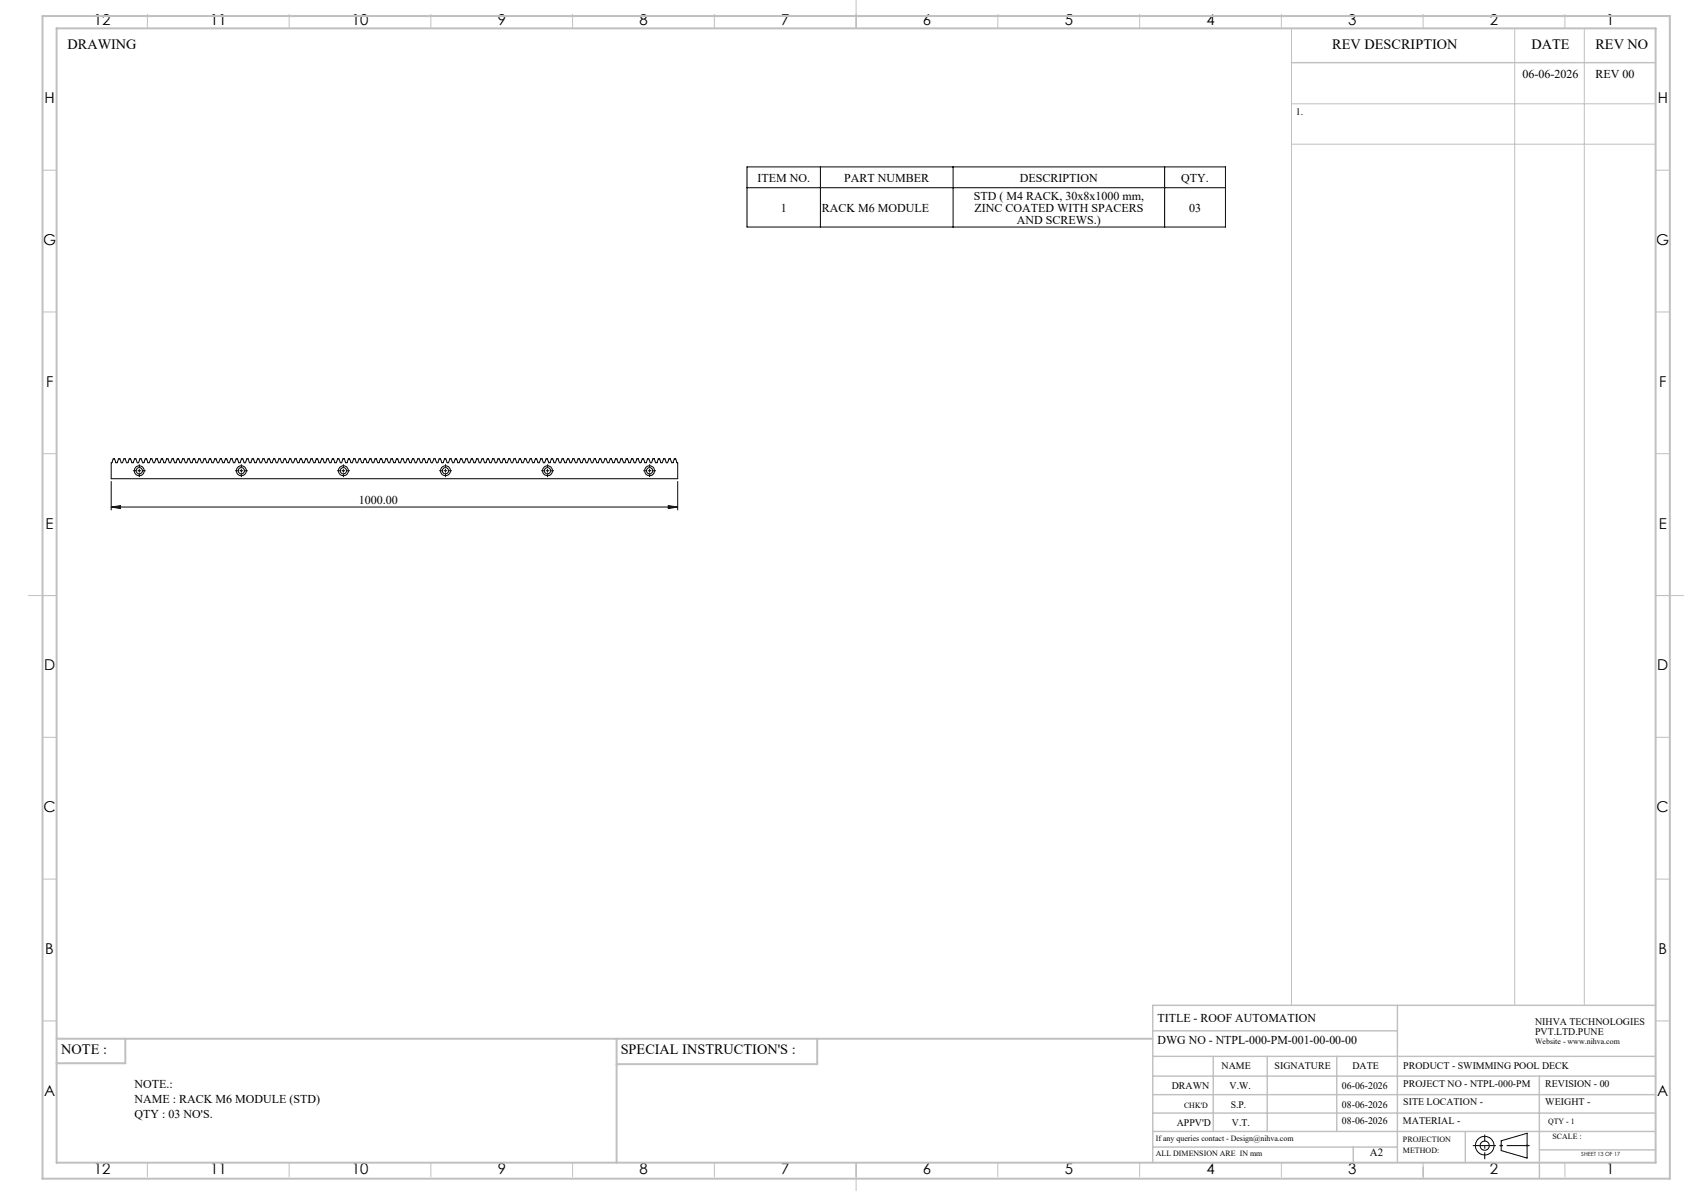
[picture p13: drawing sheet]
<svg xmlns="http://www.w3.org/2000/svg" width="594mm" height="420mm" viewBox="0 0 594 420" stroke-linecap="round" stroke-linejoin="round" font-family="sans-serif">
<defs><g id="words">
<g font-size="5.3">
<text x="33.1" y="8.9">12</text>
<text x="74.1" y="8.9">11</text>
<text x="124.1" y="8.9">10</text>
<text x="175.6" y="8.9">9</text>
<text x="225.6" y="8.9">8</text>
<text x="275.6" y="8.9">7</text>
<text x="325.6" y="8.9">6</text>
<text x="375.6" y="8.9">5</text>
<text x="425.6" y="8.9">4</text>
<text x="475.6" y="8.9">3</text>
<text x="525.6" y="8.9">2</text>
<text x="566.6" y="8.9">1</text>
<text x="15.7" y="36.4">H</text>
<text x="584.7" y="36.4">H</text>
<text x="15.2" y="86.4">G</text>
<text x="584.2" y="86.4">G</text>
<text x="16.2" y="136.4">F</text>
<text x="585.2" y="136.4">F</text>
<text x="16.1" y="186.4">E</text>
<text x="585.1" y="186.4">E</text>
<text x="15.5" y="236.4">D</text>
<text x="584.5" y="236.4">D</text>
<text x="15.4" y="286.4">C</text>
<text x="584.4" y="286.4">C</text>
<text x="16" y="336.4">B</text>
<text x="585" y="336.4">B</text>
<text x="15.5" y="386.4">A</text>
<text x="584.5" y="386.4">A</text>
<text x="33.1" y="413.9">12</text>
<text x="74.1" y="413.9">11</text>
<text x="124.1" y="413.9">10</text>
<text x="175.6" y="413.9">9</text>
<text x="225.6" y="413.9">8</text>
<text x="275.6" y="413.9">7</text>
<text x="325.6" y="413.9">6</text>
<text x="375.6" y="413.9">5</text>
<text x="425.6" y="413.9">4</text>
<text x="475.6" y="413.9">3</text>
<text x="525.6" y="413.9">2</text>
<text x="566.6" y="413.9">1</text>
</g>
<g font-size="5">
<text x="23.8" y="17.2">DRAWING</text>
<text x="470" y="17.4">REV DESCRIPTION</text>
<text x="540.2" y="17.4">DATE</text>
<text x="562.8" y="17.4">REV NO</text>
<text x="21.6" y="371.8">NOTE :</text>
<text x="218.9" y="371.8">SPECIAL INSTRUCTION'S :</text>
</g>
<g font-size="4.2">
<text x="537.1" y="27.6">06-06-2026</text>
<text x="562.8" y="27.6">REV 00</text>
<text x="267.2" y="64">ITEM NO.</text>
<text x="297.8" y="64">PART NUMBER</text>
<text x="359.8" y="64">DESCRIPTION</text>
<text x="416.7" y="64">QTY.</text>
<text x="343.5" y="70.4">STD ( M4 RACK, 30x8x1000 mm,</text>
<text x="275.4" y="74.6">1</text>
<text x="289.9" y="74.6">RACK M6 MODULE</text>
<text x="343.7" y="74.6">ZINC COATED WITH SPACERS</text>
<text x="419.4" y="74.6">03</text>
<text x="358.7" y="78.9">AND SCREWS.)</text>
<text x="126.5" y="177.8">1000.00</text>
<text x="408.3" y="360.3">TITLE - ROOF AUTOMATION</text>
<text x="408.3" y="368.2">DWG NO - NTPL-000-PM-001-00-00-00</text>
<text x="47.5" y="383.6">NOTE.:</text>
<text x="47.5" y="388.9">NAME : RACK M6 MODULE (STD)</text>
<text x="47.5" y="394.1">QTY : 03 NO'S.</text>
</g>
<text font-size="3.9" x="483.2" y="407.7">A2</text>
<g font-size="3.5">
<text x="457" y="40.6">1.</text>
<text x="541.5" y="361.3">NIHVA TECHNOLOGIES</text>
<text x="541.5" y="364.9">PVT.LTD.PUNE</text>
<text x="430.9" y="377">NAME</text>
<text x="449.6" y="377">SIGNATURE</text>
<text x="477" y="377">DATE</text>
<text x="495" y="377">PRODUCT - SWIMMING POOL DECK</text>
<text x="495" y="383.3">PROJECT NO - NTPL-000-PM</text>
<text x="545.1" y="383.3">REVISION - 00</text>
<text x="413.3" y="384.1">DRAWN</text>
<text x="433.7" y="384.1">V.W.</text>
<text x="473.4" y="384.1">06-06-2026</text>
<text x="495" y="389.8">SITE LOCATION -</text>
<text x="545.1" y="389.8">WEIGHT -</text>
<text x="434.1" y="390.6">S.P.</text>
<text x="473.4" y="390.6">08-06-2026</text>
<text x="415.1" y="396.9">APPV'D</text>
<text x="434.6" y="396.9">V.T.</text>
<text x="473.4" y="396.5">08-06-2026</text>
<text x="494.8" y="396.5">MATERIAL -</text>
</g>
<g font-size="2.8">
<text x="541.5" y="368.3">Website - www.nihva.com</text>
<text x="417.6" y="390.6">CHK'D</text>
<text x="546.1" y="396.5">QTY - 1</text>
<text x="547.6" y="401.7">SCALE :</text>
<text x="407.7" y="402.2">If any queries contact - Design@nihva.com</text>
<text x="407.7" y="407.7">ALL DIMENSION ARE IN mm</text>
<text x="494.8" y="402.7">PROJECTION</text>
<text x="494.8" y="406.5">METHOD:</text>
</g>
<text font-size="2" x="557.8" y="407.8">SHEET 13 OF 17</text>
</g></defs>
<g fill="none" stroke="#000" stroke-width=".35">
<path d="M263.5 58.9h168.8v21.2h-168.8zM289.4 58.9v21.2M336.2 58.9v21.2M410.8 58.9v21.2M263.5 66.2h168.8M39.2 178.8l3.3-.5v1zM39.2 169.8v10M39.2 178.8h199.8M39.9 161.8h.5l.5 1.4h.4l.5-1.4h.5l.5 1.4h.4l.5-1.4h.5l.4 1.4h.5l.5-1.4h.5l.4 1.4h.5l.5-1.4h.4l.5 1.4h.5l.5-1.4h.4l.5 1.4h.5l.4-1.4h.5l.5 1.4h.5l.4-1.4h.5l.5 1.4h.4l.5-1.4h.5l.5 1.4h.4l.5-1.4h.5l.4 1.4h.5l.5-1.4h.5l.4 1.4h.5l.5-1.4h.4l.5 1.4h.5l.4-1.4h.5l.5 1.4h.5l.4-1.4h.5l.5 1.4h.5l.4-1.4h.5l.5 1.4h.4l.5-1.4h.5l.4 1.4h.5l.5-1.4h.5l.4 1.4h.5l.5-1.4h.5l.4 1.4h.5l.5-1.4h.4l.5 1.4h.5l.4-1.4h.5l.5 1.4h.5l.4-1.4h.5l.5 1.4h.5l.4-1.4h.5l.5 1.4h.4l.5-1.4h.5l.4 1.4h.5l.5-1.4h.4l.5 1.4h.5l.5-1.4h.5l.4 1.4h.5l.5-1.4h.4l.5 1.4h.5l.4-1.4h.5l.5 1.4h.4l.5-1.4h.5l.5 1.4h.5l.4-1.4h.5l.5 1.4h.4l.5-1.4h.5l.4 1.4h.5l.5-1.4h.4l.5 1.4h.5l.5-1.4h.4l.5 1.4h.5l.5-1.4h.4l.5 1.4h.5l.4-1.4h.5l.5 1.4h.4l.5-1.4h.5l.5 1.4h.4l.5-1.4h.5l.5 1.4h.4l.5-1.4h.5l.4 1.4h.5l.5-1.4h.4l.5 1.4h.5l.4-1.4h.5l.5 1.4h.5l.5-1.4h.4l.5 1.4h.5l.4-1.4h.5l.5 1.4h.4l.5-1.4h.5l.4 1.4h.5l.5-1.4h.5l.5 1.4h.4l.5-1.4h.5l.4 1.4h.5l.5-1.4h.4l.5 1.4h.5l.4-1.4h.5l.5 1.4h.5l.4-1.4h.5l.5 1.4h.5l.4-1.4h.5l.5 1.4h.4l.5-1.4h.5l.4 1.4h.5l.5-1.4h.5l.4 1.4h.5l.5-1.4h.5l.4 1.4h.5l.5-1.4h.4l.5 1.4h.5l.4-1.4h.5l.5 1.4h.4l.5-1.4h.5l.5 1.4h.5l.4-1.4h.5l.5 1.4h.4l.5-1.4h.5l.4 1.4h.5l.5-1.4h.4l.5 1.4h.5l.5-1.4h.4l.5 1.4h.5l.5-1.4h.4l.5 1.4h.5l.4-1.4h.5l.5 1.4h.4l.5-1.4h.5l.5 1.4h.4l.5-1.4h.5l.5 1.4h.4l.5-1.4h.5l.4 1.4h.5l.5-1.4h.4l.5 1.4h.5l.5-1.4h.4l.5 1.4h.5l.5-1.4h.4l.5 1.4h.5l.4-1.4h.5l.5 1.4h.4l.5-1.4h.5l.5 1.4h.4l.5-1.4h.5l.5 1.4h.4l.5-1.4h.5l.4 1.4h.5l.5-1.4h.4l.5 1.4h.5l.5-1.4h.4l.5 1.4h.5l.4-1.4h.5l.5 1.4h.5l.4-1.4h.5l.5 1.4h.4l.5-1.4h.5l.5 1.4h.4l.5-1.4h.5l.4 1.4h.5l.5-1.4h.5l.4 1.4h.5l.5-1.4h.4l.5 1.4h.5l.5-1.4h.4l.5 1.4h.5l.4-1.4h.5l.5 1.4h.5l.4-1.4h.5l.5 1.4h.4l.5-1.4h.5l.5 1.4h.4l.5-1.4h.5l.4 1.4h.5l.5-1.4h.4l.5 1.4h.5l.5-1.4h.4l.5 1.4h.5l.5-1.4h.4l.5 1.4h.5l.4-1.4h.5l.5 1.4h.4l.5-1.4h.5l.5 1.4h.5l.4-1.4h.5l.5 1.4h.4l.5-1.4h.5l.4 1.4h.5l.5-1.4h.4l.5 1.4h.5l.5-1.4h.4l.5 1.4h.5l.5-1.4h.4l.5 1.4h.5l.4-1.4h.5l.5 1.4h.4l.5-1.4h.5l.5 1.4h.4l.5-1.4h.5l.5 1.4h.4l.5-1.4h.5l.4 1.4h.5l.5-1.4h.4l.5 1.4h.5l.4-1.4h.5l.5 1.4h.5l.5-1.4h.4l.5 1.4h.5l.4-1.4h.5l.5 1.4h.4l.5-1.4h.5l.4 1.4h.5l.5-1.4h.5l.5 1.4h.4l.5-1.4h.5l.4 1.4h.5l.5-1.4h.4l.5 1.4h.5l.4-1.4h.5l.5 1.4h.2v5.6h-199.8v-5.6h.3zM48.6 166h1M49.1 165.5v1M84.6 166h1"/>
<path d="M85.1 165.5v1M120.6 166h1M121.1 165.5v1M156.6 166h1M157.1 165.5v1M192.6 166h1M193.1 165.5v1M228.6 166h1M229.1 165.5v1M235.7 178.3l3.3 .5-3.3 .5zM239 169.8v10M529.5 402.3l9.2-2.7v8.8l-9.2-2.7z"/>
<circle cx="49.1" cy="166" r="1.75"/>
<circle cx="49.1" cy="166" r="1.1"/>
<circle cx="85.1" cy="166" r="1.1"/>
<circle cx="85.1" cy="166" r="1.76"/>
<circle cx="121.1" cy="166" r="1.75"/>
<circle cx="121.1" cy="166" r="1.1"/>
<circle cx="157.1" cy="166" r="1.1"/>
<circle cx="157.1" cy="166" r="1.76"/>
<circle cx="193.1" cy="166" r="1.75"/>
<circle cx="193.1" cy="166" r="1.1"/>
<circle cx="229.1" cy="166" r="1.74"/>
<circle cx="229.1" cy="166" r="1.1"/>
<circle cx="523.7" cy="404" r="1.62"/>
<circle cx="523.7" cy="404" r="3.3"/>
</g>
<g fill="none" stroke="#c0c0c0" stroke-width=".35">
<path d="M52 5v5M102 5v5M152 5v5M202 5v5M252 5v5M302 0v10M352 5v5M402 5v5M452 5v5M455.5 10v344.5M502 5v5M534.3 10v344.5"/>
<path d="M552 5v5M558.8 10v344.5M455.5 36.6h128.5M455.5 50.9h128.5M15 60h5M584 60h5M15 110h5M584 110h5M15 160h5M584 160h5M10 210h10M584 210h10"/>
<path d="M15 260h5M584 260h5M15 310h5M584 310h5M15 360h5M584 360h5M52 410v5M102 410v5M152 410v5M202 410v5M252 410v5M302 410v10"/>
<path d="M352 410v5M402 410v5M452 410v5M502 410v5M502 411.6v4.1M529 404h1M529.2 403.7l.7 .7M529.5 403.5v1M529.9 403.7l-.7 .7M538.1 404h1.1M538.3 403.7l.7 .7M538.7 403.5v1"/>
<path d="M539 403.7l-.7 .7M552 410v5"/>
</g>
<g fill="none" stroke="#000" stroke-width=".35" stroke-dasharray="15.2 1.3 1.3 1.3" stroke-linecap="butt">
<path d="M48.1 166h-1.2M49.1 165v-1.3M49.1 167v1.2M50.1 166h1.3M84.1 166h-1.2M85.1 165v-1.3M85.1 167v1.2M86.1 166h1.3M120.1 166h-1.2M121.1 165v-1.3M121.1 167v1.2M122.1 166h1.3"/>
<path d="M156.1 166h-1.2M157.1 165v-1.3M157.1 167v1.2M158.1 166h1.3M192.1 166h-1.2M193.1 165v-1.3M193.1 167v1.2M194.1 166h1.3M228.1 166h-1.2M229.1 165v-1.3M229.1 167v1.2M230.1 166h1.3"/>
</g>
<path d="M519.5 404h20.1" fill="none" stroke="#000" stroke-width=".35" stroke-dasharray="15.2 1.3 1.3 1.3" stroke-dashoffset="7.1" stroke-linecap="butt"/>
<path d="M523.7 408.8v-8.7" fill="none" stroke="#000" stroke-width=".35" stroke-dasharray="15.2 1.3 1.3 1.3" stroke-dashoffset="12.8" stroke-linecap="butt"/>
<g fill="none" stroke="#c0c0c0" stroke-width=".5">
<path d="M455.5 22.1h128.5M492.9 354.5v55.5M584 354.5h-177.4v55.5M406.6 372.5h177.4M406.6 379.5h177.4M406.6 363.5h86.3M428 372.5v26.5M447 372.5v26.5M471.5 372.5v26.5M543 379.5v36.2M406.6 392.5h177.4M406.6 386h177.4"/>
<path d="M406.6 399h177.4M516.9 399v11M406.6 404.5h86.3M477.3 404.5v5.5M543 405.5h41"/>
</g>
<path d="M15 5.7h574v410h-574zM20 10h564v400h-564zM20 366.3h386.6M44.2 366.3v8.6h-24.2M217.5 366.3v43.7M288.3 366.3v9h-70.8" fill="none" stroke="#c0c0c0" stroke-width=".7"/>
<path d="M39.2 178.8l3.3-.5v1zM235.7 178.3l3.3 .5-3.3 .5z" fill="#000"/>
<use href="#words"/>
</svg>
